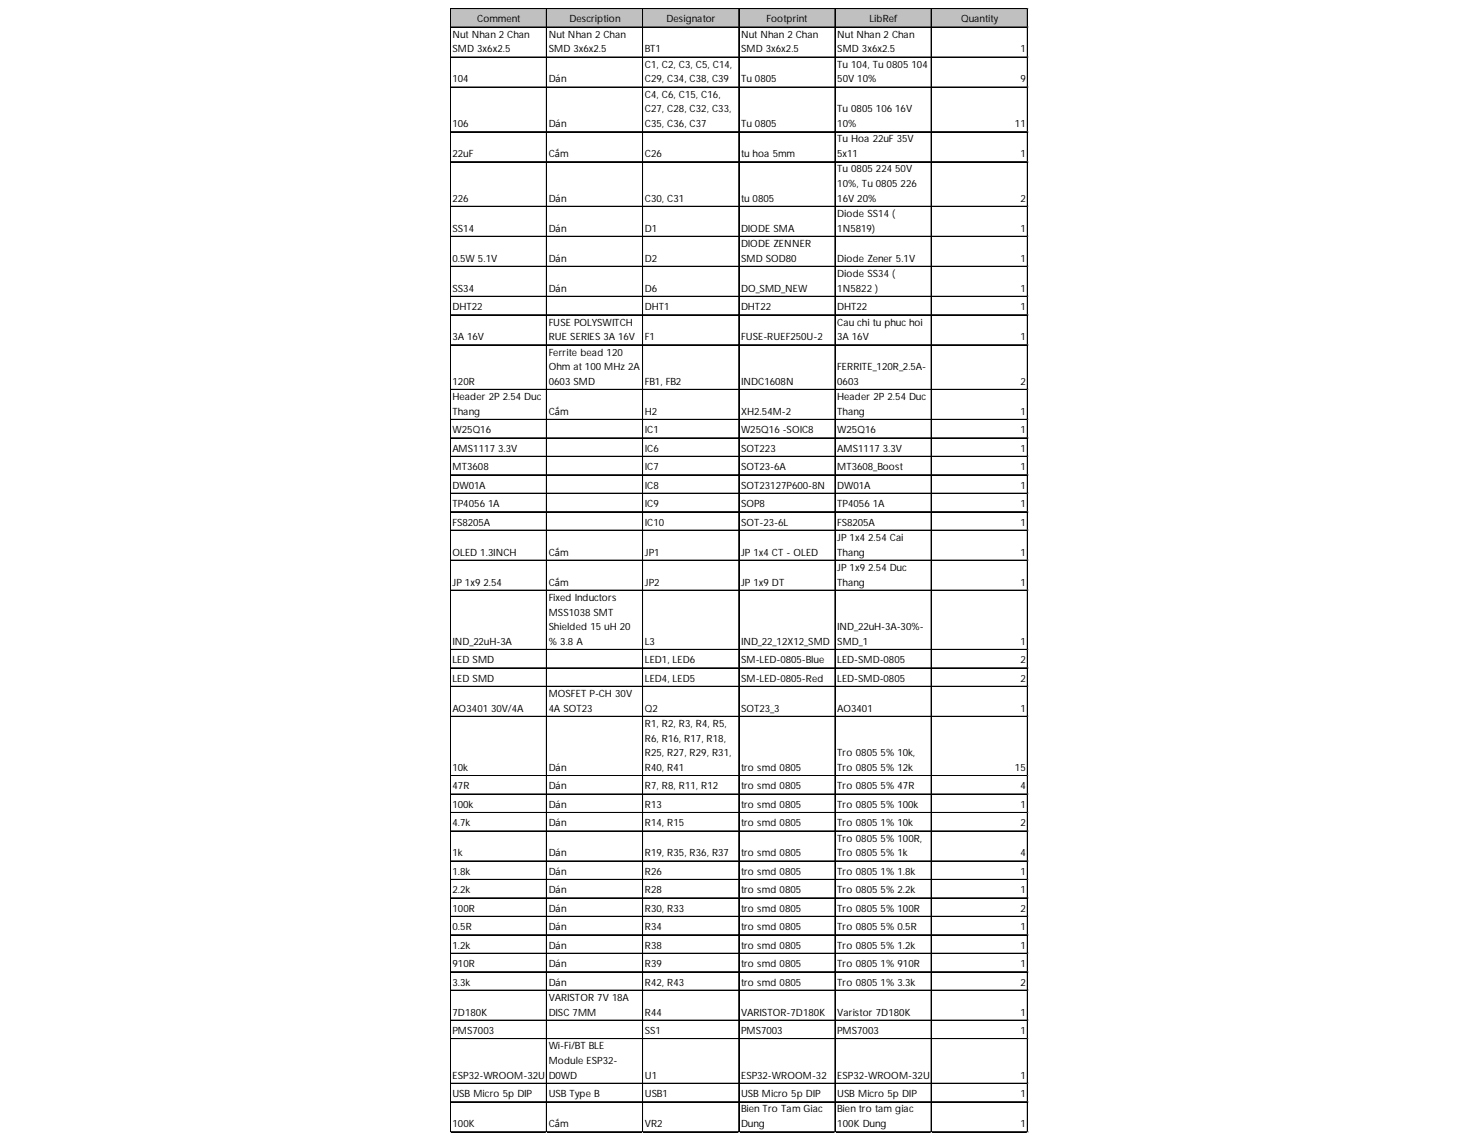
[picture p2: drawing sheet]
<svg xmlns="http://www.w3.org/2000/svg" width="279mm" height="216mm" viewBox="0 0 279 216" stroke-linecap="round" stroke-linejoin="round" font-family="sans-serif">
<defs><g id="words">
<g font-size="1.9">
<text x="90.1" y="4.2">Comment</text>
<text x="107.5" y="4.2">Description</text>
<text x="125.8" y="4.2">Designator</text>
<text x="144.7" y="4.2">Footprint</text>
<text x="164.2" y="4.2">LibRef</text>
<text x="181.4" y="4.2">Quantity</text>
<text x="85.4" y="7.1">Nut Nhan 2 Chan</text>
<text x="85.4" y="9.9">SMD 3x6x2.5</text>
<text x="103.6" y="7.1">Nut Nhan 2 Chan</text>
<text x="103.6" y="9.9">SMD 3x6x2.5</text>
<text x="121.7" y="9.9">BT1</text>
<text x="139.9" y="7.1">Nut Nhan 2 Chan</text>
<text x="139.9" y="9.9">SMD 3x6x2.5</text>
<text x="158.1" y="7.1">Nut Nhan 2 Chan</text>
<text x="158.1" y="9.9">SMD 3x6x2.5</text>
<text x="192.6" y="9.9">1</text>
<text x="85.4" y="15.6">104</text>
<text x="103.6" y="15.6">Dán</text>
<text x="121.7" y="12.8">C1, C2, C3, C5, C14,</text>
<text x="121.7" y="15.6">C29, C34, C38, C39</text>
<text x="139.9" y="15.6">Tu 0805</text>
<text x="158.1" y="12.8">Tu 104, Tu 0805 104</text>
<text x="158.1" y="15.6">50V 10%</text>
<text x="192.6" y="15.6">9</text>
<text x="85.4" y="24">106</text>
<text x="103.6" y="24">Dán</text>
<text x="121.7" y="18.5">C4, C6, C15, C16,</text>
<text x="121.7" y="21.2">C27, C28, C32, C33,</text>
<text x="121.7" y="24">C35, C36, C37</text>
<text x="139.9" y="24">Tu 0805</text>
<text x="158.1" y="21.2">Tu 0805 106 16V</text>
<text x="158.1" y="24">10%</text>
<text x="191.6" y="24">11</text>
<text x="85.4" y="29.7">22uF</text>
<text x="103.6" y="29.7">Cắm</text>
<text x="121.7" y="29.7">C26</text>
<text x="139.9" y="29.7">tu hoa 5mm</text>
<text x="158.1" y="26.9">Tu Hoa 22uF 35V</text>
<text x="158.1" y="29.7">5x11</text>
<text x="192.6" y="29.7">1</text>
<text x="158.1" y="32.6">Tu 0805 224 50V</text>
<text x="158.1" y="35.3">10%, Tu 0805 226</text>
<text x="85.4" y="38.1">226</text>
<text x="103.6" y="38.1">Dán</text>
<text x="121.7" y="38.1">C30, C31</text>
<text x="139.9" y="38.1">tu 0805</text>
<text x="158.1" y="38.1">16V 20%</text>
<text x="158.1" y="41">Diode SS14 (</text>
<text x="192.6" y="38.1">2</text>
<text x="85.4" y="43.8">SS14</text>
<text x="103.6" y="43.8">Dán</text>
<text x="121.7" y="43.8">D1</text>
<text x="139.9" y="43.8">DIODE SMA</text>
<text x="139.9" y="46.7">DIODE ZENNER</text>
<text x="158.1" y="43.8">1N5819)</text>
<text x="192.6" y="43.8">1</text>
<text x="85.4" y="49.4">0.5W 5.1V</text>
<text x="103.6" y="49.4">Dán</text>
<text x="121.7" y="49.4">D2</text>
<text x="139.9" y="49.4">SMD SOD80</text>
<text x="158.1" y="49.4">Diode Zener 5.1V</text>
<text x="158.1" y="52.3">Diode SS34 (</text>
<text x="192.6" y="49.4">1</text>
<text x="85.4" y="55.1">SS34</text>
<text x="85.4" y="58.6">DHT22</text>
<text x="103.6" y="55.1">Dán</text>
<text x="121.7" y="55.1">D6</text>
<text x="121.7" y="58.6">DHT1</text>
<text x="139.9" y="55.1">DO_SMD_NEW</text>
<text x="139.9" y="58.6">DHT22</text>
<text x="158.1" y="55.1">1N5822 )</text>
<text x="158.1" y="58.6">DHT22</text>
<text x="192.6" y="55.1">1</text>
<text x="192.6" y="58.6">1</text>
<text x="85.4" y="64.2">3A 16V</text>
<text x="103.6" y="61.5">FUSE POLYSWITCH</text>
<text x="103.6" y="64.2">RUE SERIES 3A 16V</text>
<text x="121.7" y="64.2">F1</text>
<text x="139.9" y="64.2">FUSE-RUEF250U-2</text>
<text x="158.1" y="61.5">Cau chi tu phuc hoi</text>
<text x="158.1" y="64.2">3A 16V</text>
<text x="192.6" y="64.2">1</text>
<text x="103.6" y="67.2">Ferrite bead 120</text>
<text x="103.6" y="69.9">Ohm at 100 MHz 2A</text>
<text x="158.1" y="69.9">FERRITE_120R_2.5A-</text>
<text x="85.4" y="72.7">120R</text>
<text x="85.4" y="75.6">Header 2P 2.54 Duc</text>
<text x="103.6" y="72.7">0603 SMD</text>
<text x="121.7" y="72.7">FB1, FB2</text>
<text x="139.9" y="72.7">INDC1608N</text>
<text x="158.1" y="72.7">0603</text>
<text x="158.1" y="75.6">Header 2P 2.54 Duc</text>
<text x="192.6" y="72.7">2</text>
<text x="85.4" y="78.3">Thang</text>
<text x="85.4" y="81.8">W25Q16</text>
<text x="103.6" y="78.3">Cắm</text>
<text x="121.7" y="78.3">H2</text>
<text x="121.7" y="81.8">IC1</text>
<text x="139.9" y="78.3">XH2.54M-2</text>
<text x="139.9" y="81.8">W25Q16 -SOIC8</text>
<text x="158.1" y="78.3">Thang</text>
<text x="158.1" y="81.8">W25Q16</text>
<text x="192.6" y="78.3">1</text>
<text x="192.6" y="81.8">1</text>
<text x="85.4" y="85.3">AMS1117 3.3V</text>
<text x="85.4" y="88.8">MT3608</text>
<text x="121.7" y="85.3">IC6</text>
<text x="121.7" y="88.8">IC7</text>
<text x="139.9" y="85.3">SOT223</text>
<text x="139.9" y="88.8">SOT23-6A</text>
<text x="158.1" y="85.3">AMS1117 3.3V</text>
<text x="158.1" y="88.8">MT3608_Boost</text>
<text x="192.6" y="85.3">1</text>
<text x="192.6" y="88.8">1</text>
<text x="85.4" y="92.3">DW01A</text>
<text x="85.4" y="95.8">TP4056 1A</text>
<text x="121.7" y="92.3">IC8</text>
<text x="121.7" y="95.8">IC9</text>
<text x="139.9" y="92.3">SOT23127P600-8N</text>
<text x="139.9" y="95.8">SOP8</text>
<text x="158.1" y="92.3">DW01A</text>
<text x="158.1" y="95.8">TP4056 1A</text>
<text x="192.6" y="92.3">1</text>
<text x="192.6" y="95.8">1</text>
<text x="85.4" y="99.3">FS8205A</text>
<text x="121.7" y="99.3">IC10</text>
<text x="139.9" y="99.3">SOT-23-6L</text>
<text x="158.1" y="99.3">FS8205A</text>
<text x="192.6" y="99.3">1</text>
<text x="85.4" y="104.9">OLED 1.3INCH</text>
<text x="103.6" y="104.9">Cắm</text>
<text x="121.7" y="104.9">JP1</text>
<text x="139.9" y="104.9">JP 1x4 CT - OLED</text>
<text x="158.1" y="102.2">JP 1x4 2.54 Cai</text>
<text x="158.1" y="104.9">Thang</text>
<text x="158.1" y="107.8">JP 1x9 2.54 Duc</text>
<text x="192.6" y="104.9">1</text>
<text x="85.4" y="110.6">JP 1x9 2.54</text>
<text x="103.6" y="110.6">Cắm</text>
<text x="103.6" y="113.5">Fixed Inductors</text>
<text x="121.7" y="110.6">JP2</text>
<text x="139.9" y="110.6">JP 1x9 DT</text>
<text x="158.1" y="110.6">Thang</text>
<text x="192.6" y="110.6">1</text>
<text x="103.6" y="116.3">MSS1038 SMT</text>
<text x="103.6" y="119">Shielded 15 uH 20</text>
<text x="158.1" y="119">IND_22uH-3A-30%-</text>
<text x="85.4" y="121.8">IND_22uH-3A</text>
<text x="85.4" y="125.3">LED SMD</text>
<text x="103.6" y="121.8">% 3.8 A</text>
<text x="121.7" y="121.8">L3</text>
<text x="121.7" y="125.3">LED1, LED6</text>
<text x="139.9" y="121.8">IND_22_12X12_SMD</text>
<text x="139.9" y="125.3">SM-LED-0805-Blue</text>
<text x="158.1" y="121.8">SMD_1</text>
<text x="158.1" y="125.3">LED-SMD-0805</text>
<text x="192.6" y="121.8">1</text>
<text x="192.6" y="125.3">2</text>
<text x="85.4" y="128.8">LED SMD</text>
<text x="103.6" y="131.7">MOSFET P-CH 30V</text>
<text x="121.7" y="128.8">LED4, LED5</text>
<text x="139.9" y="128.8">SM-LED-0805-Red</text>
<text x="158.1" y="128.8">LED-SMD-0805</text>
<text x="192.6" y="128.8">2</text>
<text x="85.4" y="134.4">AO3401 30V/4A</text>
<text x="103.6" y="134.4">4A SOT23</text>
<text x="121.7" y="134.4">Q2</text>
<text x="121.7" y="137.3">R1, R2, R3, R4, R5,</text>
<text x="139.9" y="134.4">SOT23_3</text>
<text x="158.1" y="134.4">AO3401</text>
<text x="192.6" y="134.4">1</text>
<text x="121.7" y="140.1">R6, R16, R17, R18,</text>
<text x="121.7" y="142.9">R25, R27, R29, R31,</text>
<text x="158.1" y="142.9">Tro 0805 5% 10k,</text>
<text x="85.4" y="145.6">10k</text>
<text x="85.4" y="149.1">47R</text>
<text x="103.6" y="145.6">Dán</text>
<text x="103.6" y="149.1">Dán</text>
<text x="121.7" y="145.6">R40, R41</text>
<text x="121.7" y="149.1">R7, R8, R11, R12</text>
<text x="139.9" y="145.6">tro smd 0805</text>
<text x="139.9" y="149.1">tro smd 0805</text>
<text x="158.1" y="145.6">Tro 0805 5% 12k</text>
<text x="158.1" y="149.1">Tro 0805 5% 47R</text>
<text x="191.6" y="145.6">15</text>
<text x="192.6" y="149.1">4</text>
<text x="85.4" y="152.6">100k</text>
<text x="103.6" y="152.6">Dán</text>
<text x="121.7" y="152.6">R13</text>
<text x="139.9" y="152.6">tro smd 0805</text>
<text x="158.1" y="152.6">Tro 0805 5% 100k</text>
<text x="192.6" y="152.6">1</text>
<text x="85.4" y="156.1">4.7k</text>
<text x="85.4" y="161.7">1k</text>
<text x="103.6" y="156.1">Dán</text>
<text x="103.6" y="161.7">Dán</text>
<text x="121.7" y="156.1">R14, R15</text>
<text x="121.7" y="161.7">R19, R35, R36, R37</text>
<text x="139.9" y="156.1">tro smd 0805</text>
<text x="139.9" y="161.7">tro smd 0805</text>
<text x="158.1" y="156.1">Tro 0805 1% 10k</text>
<text x="158.1" y="159">Tro 0805 5% 100R,</text>
<text x="158.1" y="161.7">Tro 0805 5% 1k</text>
<text x="192.6" y="156.1">2</text>
<text x="192.6" y="161.7">4</text>
<text x="85.4" y="165.2">1.8k</text>
<text x="103.6" y="165.2">Dán</text>
<text x="121.7" y="165.2">R26</text>
<text x="139.9" y="165.2">tro smd 0805</text>
<text x="158.1" y="165.2">Tro 0805 1% 1.8k</text>
<text x="192.6" y="165.2">1</text>
<text x="85.4" y="168.7">2.2k</text>
<text x="85.4" y="172.2">100R</text>
<text x="103.6" y="168.7">Dán</text>
<text x="103.6" y="172.2">Dán</text>
<text x="121.7" y="168.7">R28</text>
<text x="121.7" y="172.2">R30, R33</text>
<text x="139.9" y="168.7">tro smd 0805</text>
<text x="139.9" y="172.2">tro smd 0805</text>
<text x="158.1" y="168.7">Tro 0805 5% 2.2k</text>
<text x="158.1" y="172.2">Tro 0805 5% 100R</text>
<text x="192.6" y="168.7">1</text>
<text x="192.6" y="172.2">2</text>
<text x="85.4" y="175.7">0.5R</text>
<text x="85.4" y="179.2">1.2k</text>
<text x="103.6" y="175.7">Dán</text>
<text x="103.6" y="179.2">Dán</text>
<text x="121.7" y="175.7">R34</text>
<text x="121.7" y="179.2">R38</text>
<text x="139.9" y="175.7">tro smd 0805</text>
<text x="139.9" y="179.2">tro smd 0805</text>
<text x="158.1" y="175.7">Tro 0805 5% 0.5R</text>
<text x="158.1" y="179.2">Tro 0805 5% 1.2k</text>
<text x="192.6" y="175.7">1</text>
<text x="192.6" y="179.2">1</text>
<text x="85.4" y="182.7">910R</text>
<text x="103.6" y="182.7">Dán</text>
<text x="121.7" y="182.7">R39</text>
<text x="139.9" y="182.7">tro smd 0805</text>
<text x="158.1" y="182.7">Tro 0805 1% 910R</text>
<text x="192.6" y="182.7">1</text>
<text x="85.4" y="186.2">3.3k</text>
<text x="85.4" y="191.8">7D180K</text>
<text x="103.6" y="186.2">Dán</text>
<text x="103.6" y="189.1">VARISTOR 7V 18A</text>
<text x="103.6" y="191.8">DISC 7MM</text>
<text x="121.7" y="186.2">R42, R43</text>
<text x="121.7" y="191.8">R44</text>
<text x="139.9" y="186.2">tro smd 0805</text>
<text x="139.9" y="191.8">VARISTOR-7D180K</text>
<text x="158.1" y="186.2">Tro 0805 1% 3.3k</text>
<text x="158.1" y="191.8">Varistor 7D180K</text>
<text x="192.6" y="186.2">2</text>
<text x="192.6" y="191.8">1</text>
<text x="85.4" y="195.3">PMS7003</text>
<text x="121.7" y="195.3">SS1</text>
<text x="139.9" y="195.3">PMS7003</text>
<text x="158.1" y="195.3">PMS7003</text>
<text x="192.6" y="195.3">1</text>
<text x="85.4" y="203.7">ESP32-WROOM-32U</text>
<text x="103.6" y="198.2">Wi-Fi/BT BLE</text>
<text x="103.6" y="201">Module ESP32-</text>
<text x="103.6" y="203.7">D0WD</text>
<text x="121.7" y="203.7">U1</text>
<text x="139.9" y="203.7">ESP32-WROOM-32</text>
<text x="158.1" y="203.7">ESP32-WROOM-32U</text>
<text x="192.6" y="203.7">1</text>
<text x="85.4" y="207.2">USB Micro 5p DIP</text>
<text x="103.6" y="207.2">USB Type B</text>
<text x="121.7" y="207.2">USB1</text>
<text x="139.9" y="207.2">USB Micro 5p DIP</text>
<text x="158.1" y="207.2">USB Micro 5p DIP</text>
<text x="192.6" y="207.2">1</text>
<text x="85.4" y="212.9">100K</text>
<text x="103.6" y="212.9">Cắm</text>
<text x="121.7" y="212.9">VR2</text>
<text x="139.9" y="210.1">Bien Tro Tam Giac</text>
<text x="139.9" y="212.9">Dung</text>
<text x="158.1" y="210.1">Bien tro tam giac</text>
<text x="158.1" y="212.9">100K Dung</text>
<text x="192.6" y="212.9">1</text>
</g>
</g></defs>
<path d="M85.1 1.7h109v3.5h-109z" fill="#c0c0c0"/>
<g fill="none" stroke="#000" stroke-width=".19">
<path d="M85 1.6v212.3M85.1 1.6v212.3M85.1 1.6h109M85.1 1.7h109M85.1 5.1h109M85.1 5.2h109M85.1 10.8h109M85.1 16.4h109M85.1 16.5h109M103.1 1.8v212.1M103.2 1.8v212.1M121.3 1.8v212.1"/>
<path d="M121.4 1.8v212.1M139.5 1.8v212.1M157.6 1.8v212.1M157.7 1.8v212.1M175.8 1.8v212.1M193.9 1.8v212.1M194 1.8v212.1M85.1 24.9h109M85.1 30.5h109M85.1 30.6h109M85.1 39h109M85.1 44.6h109"/>
<path d="M85.1 44.7h109M85.1 50.3h109M85.1 50.4h109M85.1 56h109M85.1 59.4h109M85.1 59.5h109M85.1 65.1h109M85.1 65.2h109M85.1 73.5h109M85.1 73.6h109M85.1 79.2h109M85.1 79.3h109"/>
<path d="M85.1 82.7h109M85.1 82.8h109M85.1 86.2h109M85.1 86.3h109M85.1 89.7h109M85.1 93.2h109M85.1 96.6h109M85.1 96.7h109M85.1 100.1h109M85.1 100.2h109M85.1 105.8h109M85.1 105.9h109"/>
<path d="M85.1 111.5h109M85.1 122.7h109M85.1 126.1h109M85.1 126.2h109M85.1 129.6h109M85.1 129.7h109M85.1 135.3h109M85.1 135.4h109M85.1 146.5h109M85.1 146.6h109M85.1 150h109M85.1 153.5h109"/>
<path d="M85.1 156.9h109M85.1 157h109M85.1 162.6h109M85.1 162.7h109M85.1 166.1h109M85.1 166.2h109M85.1 169.6h109M85.1 169.7h109M85.1 173.1h109M85.1 176.6h109M85.1 180h109M85.1 180.1h109"/>
<path d="M85.1 183.5h109M85.1 183.6h109M85.1 187h109M85.1 187.1h109M85.1 192.7h109M85.1 192.8h109M85.1 196.2h109M85.1 196.3h109M85.1 204.6h109M85.1 204.7h109M85.1 208.1h109M85.1 208.2h109"/>
<path d="M85.1 213.8h109"/>
</g>
<path d="M85 213.9v.1" fill="none" stroke="#d4d4d4" stroke-width=".19"/>
<path d="M85 213.9l.1 .1z" fill="#d4d4d4"/>
<path d="M103.1 213.9v.1" fill="none" stroke="#d4d4d4" stroke-width=".19"/>
<path d="M103.1 213.9l.2 .1z" fill="#d4d4d4"/>
<path d="M121.3 213.9v.1" fill="none" stroke="#d4d4d4" stroke-width=".19"/>
<path d="M121.3 213.9l.1 .1z" fill="#d4d4d4"/>
<path d="M139.5 213.9v.1" fill="none" stroke="#d4d4d4" stroke-width=".19"/>
<path d="M139.5 213.9l.1 .1z" fill="#d4d4d4"/>
<path d="M157.6 213.9v.1" fill="none" stroke="#d4d4d4" stroke-width=".19"/>
<path d="M157.6 213.9l.2 .1z" fill="#d4d4d4"/>
<path d="M175.8 213.9v.1" fill="none" stroke="#d4d4d4" stroke-width=".19"/>
<path d="M175.8 213.9l.1 .1z" fill="#d4d4d4"/>
<path d="M193.9 213.9v.1" fill="none" stroke="#d4d4d4" stroke-width=".19"/>
<path d="M193.9 213.9l.2 .1z" fill="#d4d4d4"/>
<path d="M194.1 1.6h.1" fill="none" stroke="#d4d4d4" stroke-width=".19"/>
<path d="M194.1 1.6v.2z" fill="#d4d4d4"/>
<path d="M194.1 5.1h.1" fill="none" stroke="#d4d4d4" stroke-width=".19"/>
<path d="M194.1 5.1v.1z" fill="#d4d4d4"/>
<path d="M194.1 10.8h.1" fill="none" stroke="#d4d4d4" stroke-width=".19"/>
<path d="M194.1 10.8v.1z" fill="#d4d4d4"/>
<path d="M194.1 16.4h.1" fill="none" stroke="#d4d4d4" stroke-width=".19"/>
<path d="M194.1 16.4v.2z" fill="#d4d4d4"/>
<path d="M194.1 24.9h.1" fill="none" stroke="#d4d4d4" stroke-width=".19"/>
<path d="M194.1 24.9v.1z" fill="#d4d4d4"/>
<path d="M194.1 30.5h.1" fill="none" stroke="#d4d4d4" stroke-width=".19"/>
<path d="M194.1 30.5v.2z" fill="#d4d4d4"/>
<path d="M194.1 39h.1" fill="none" stroke="#d4d4d4" stroke-width=".19"/>
<path d="M194.1 39v.1z" fill="#d4d4d4"/>
<path d="M194.1 44.6h.1" fill="none" stroke="#d4d4d4" stroke-width=".19"/>
<path d="M194.1 44.6v.2z" fill="#d4d4d4"/>
<path d="M194.1 50.3h.1" fill="none" stroke="#d4d4d4" stroke-width=".19"/>
<path d="M194.1 50.3v.1z" fill="#d4d4d4"/>
<path d="M194.1 56h.1" fill="none" stroke="#d4d4d4" stroke-width=".19"/>
<path d="M194.1 56v.1z" fill="#d4d4d4"/>
<path d="M194.1 59.4h.1" fill="none" stroke="#d4d4d4" stroke-width=".19"/>
<path d="M194.1 59.4v.2z" fill="#d4d4d4"/>
<path d="M194.1 65.1h.1" fill="none" stroke="#d4d4d4" stroke-width=".19"/>
<path d="M194.1 65.1v.2z" fill="#d4d4d4"/>
<path d="M194.1 73.5h.1" fill="none" stroke="#d4d4d4" stroke-width=".19"/>
<path d="M194.1 73.5v.2z" fill="#d4d4d4"/>
<path d="M194.1 79.2h.1" fill="none" stroke="#d4d4d4" stroke-width=".19"/>
<path d="M194.1 79.2v.2z" fill="#d4d4d4"/>
<path d="M194.1 82.7h.1" fill="none" stroke="#d4d4d4" stroke-width=".19"/>
<path d="M194.1 82.7v.1z" fill="#d4d4d4"/>
<path d="M194.1 86.2h.1" fill="none" stroke="#d4d4d4" stroke-width=".19"/>
<path d="M194.1 86.2v.1z" fill="#d4d4d4"/>
<path d="M194.1 89.7h.1" fill="none" stroke="#d4d4d4" stroke-width=".19"/>
<path d="M194.1 89.7v.1z" fill="#d4d4d4"/>
<path d="M194.1 93.2h.1" fill="none" stroke="#d4d4d4" stroke-width=".19"/>
<path d="M194.1 93.2v.1z" fill="#d4d4d4"/>
<path d="M194.1 96.6h.1" fill="none" stroke="#d4d4d4" stroke-width=".19"/>
<path d="M194.1 96.6v.2z" fill="#d4d4d4"/>
<path d="M194.1 100.1h.1" fill="none" stroke="#d4d4d4" stroke-width=".19"/>
<path d="M194.1 100.1v.2z" fill="#d4d4d4"/>
<path d="M194.1 105.8h.1" fill="none" stroke="#d4d4d4" stroke-width=".19"/>
<path d="M194.1 105.8v.1z" fill="#d4d4d4"/>
<path d="M194.1 111.5h.1" fill="none" stroke="#d4d4d4" stroke-width=".19"/>
<path d="M194.1 111.5v.1z" fill="#d4d4d4"/>
<path d="M194.1 122.7h.1" fill="none" stroke="#d4d4d4" stroke-width=".19"/>
<path d="M194.1 122.7v.1z" fill="#d4d4d4"/>
<path d="M194.1 126.1h.1" fill="none" stroke="#d4d4d4" stroke-width=".19"/>
<path d="M194.1 126.1v.2z" fill="#d4d4d4"/>
<path d="M194.1 129.6h.1" fill="none" stroke="#d4d4d4" stroke-width=".19"/>
<path d="M194.1 129.6v.2z" fill="#d4d4d4"/>
<path d="M194.1 135.3h.1" fill="none" stroke="#d4d4d4" stroke-width=".19"/>
<path d="M194.1 135.3v.1z" fill="#d4d4d4"/>
<path d="M194.1 146.5h.1" fill="none" stroke="#d4d4d4" stroke-width=".19"/>
<path d="M194.1 146.5v.1z" fill="#d4d4d4"/>
<path d="M194.1 150h.1" fill="none" stroke="#d4d4d4" stroke-width=".19"/>
<path d="M194.1 150v.1z" fill="#d4d4d4"/>
<path d="M194.1 153.5h.1" fill="none" stroke="#d4d4d4" stroke-width=".19"/>
<path d="M194.1 153.5v.1z" fill="#d4d4d4"/>
<path d="M194.1 156.9h.1" fill="none" stroke="#d4d4d4" stroke-width=".19"/>
<path d="M194.1 156.9v.2z" fill="#d4d4d4"/>
<path d="M194.1 162.6h.1" fill="none" stroke="#d4d4d4" stroke-width=".19"/>
<path d="M194.1 162.6v.2z" fill="#d4d4d4"/>
<path d="M194.1 166.1h.1" fill="none" stroke="#d4d4d4" stroke-width=".19"/>
<path d="M194.1 166.1v.1z" fill="#d4d4d4"/>
<path d="M194.1 169.6h.1" fill="none" stroke="#d4d4d4" stroke-width=".19"/>
<path d="M194.1 169.6v.1z" fill="#d4d4d4"/>
<path d="M194.1 173.1h.1" fill="none" stroke="#d4d4d4" stroke-width=".19"/>
<path d="M194.1 173.1v.1z" fill="#d4d4d4"/>
<path d="M194.1 176.6h.1" fill="none" stroke="#d4d4d4" stroke-width=".19"/>
<path d="M194.1 176.6v.1z" fill="#d4d4d4"/>
<path d="M194.1 180h.1" fill="none" stroke="#d4d4d4" stroke-width=".19"/>
<path d="M194.1 180v.2z" fill="#d4d4d4"/>
<path d="M194.1 183.5h.1" fill="none" stroke="#d4d4d4" stroke-width=".19"/>
<path d="M194.1 183.5v.2z" fill="#d4d4d4"/>
<path d="M194.1 187h.1" fill="none" stroke="#d4d4d4" stroke-width=".19"/>
<path d="M194.1 187v.2z" fill="#d4d4d4"/>
<path d="M194.1 192.7h.1" fill="none" stroke="#d4d4d4" stroke-width=".19"/>
<path d="M194.1 192.7v.1z" fill="#d4d4d4"/>
<path d="M194.1 196.2h.1" fill="none" stroke="#d4d4d4" stroke-width=".19"/>
<path d="M194.1 196.2v.1z" fill="#d4d4d4"/>
<path d="M194.1 204.6h.1" fill="none" stroke="#d4d4d4" stroke-width=".19"/>
<path d="M194.1 204.6v.2z" fill="#d4d4d4"/>
<path d="M194.1 208.1h.1" fill="none" stroke="#d4d4d4" stroke-width=".19"/>
<path d="M194.1 208.1v.1z" fill="#d4d4d4"/>
<path d="M194.1 213.8h.1" fill="none" stroke="#d4d4d4" stroke-width=".19"/>
<path d="M194.1 213.8v.1z" fill="#d4d4d4"/>
<use href="#words"/>
</svg>
